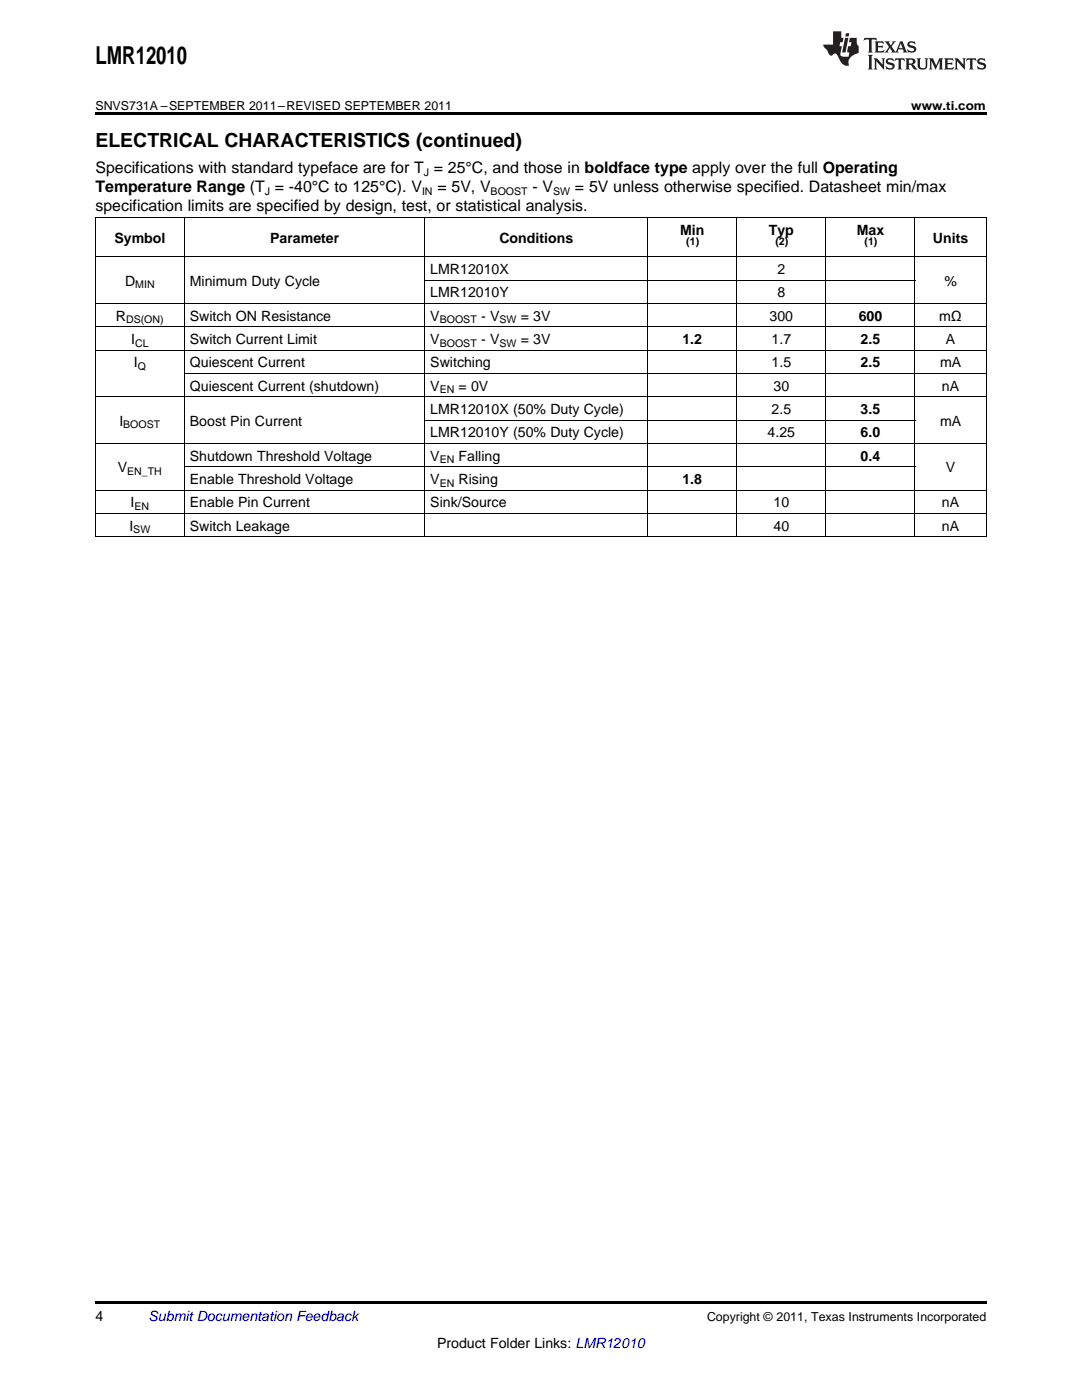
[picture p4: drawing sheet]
<svg xmlns="http://www.w3.org/2000/svg" width="216mm" height="279mm" viewBox="0 0 216 279" stroke-linecap="round" stroke-linejoin="round" font-family="sans-serif">
<defs><g id="words">
<text font-size="4.9" x="19" y="12.8">LMR12010</text>
<text font-size="3.9" x="19" y="29.3">ELECTRICAL CHARACTERISTICS (continued)</text>
<g font-size="3.2">
<text x="19" y="34.4">Specifications with standard typeface are for T = 25°C, and those in boldface type apply over the full Operating</text>
<text x="19" y="38.3">Temperature Range (T = -40°C to 125°C). V</text>
<text x="87.3" y="38.3">= 5V, V</text>
<text x="106.3" y="38.3">- V</text>
<text x="114.7" y="38.3">= 5V unless otherwise specified. Datasheet min/max</text>
<text x="19" y="42.2">specification limits are specified by design, test, or statistical analysis.</text>
</g>
<g font-size="2.8">
<text x="135.7" y="46.8">Min</text>
<text x="153.4" y="46.8">Typ</text>
<text x="171" y="46.8">Max</text>
<text x="22.8" y="48.4">Symbol</text>
<text x="53.9" y="48.4">Parameter</text>
<text x="99.7" y="48.4">Conditions</text>
<text x="186.2" y="48.4">Units</text>
<text x="25" y="57">D</text>
<text x="37.9" y="57">Minimum Duty Cycle</text>
<text x="85.9" y="54.7">LMR12010X</text>
<text x="85.9" y="59.3">LMR12010Y</text>
<text x="155.1" y="54.7">2</text>
<text x="155.1" y="59.3">8</text>
<text x="188.5" y="57">%</text>
<text x="23.1" y="64">R</text>
<text x="37.9" y="64">Switch ON Resistance</text>
<text x="85.9" y="64">V</text>
<text x="96" y="64">- V</text>
<text x="103.9" y="64">= 3V</text>
<text x="153.6" y="64">300</text>
<text x="171.3" y="64">600</text>
<text x="187.4" y="64">mΩ</text>
<text x="26.2" y="68.7">I</text>
<text x="37.9" y="68.7">Switch Current Limit</text>
<text x="85.9" y="68.7">V</text>
<text x="96" y="68.7">- V</text>
<text x="103.9" y="68.7">= 3V</text>
<text x="136.2" y="68.7">1.2</text>
<text x="154" y="68.7">1.7</text>
<text x="171.7" y="68.7">2.5</text>
<text x="188.7" y="68.7">A</text>
<text x="26.7" y="73.3">I</text>
<text x="37.9" y="73.3">Quiescent Current</text>
<text x="37.9" y="78">Quiescent Current (shutdown)</text>
<text x="85.9" y="73.3">Switching</text>
<text x="85.9" y="78">V</text>
<text x="91.5" y="78">= 0V</text>
<text x="154" y="73.3">1.5</text>
<text x="154.3" y="78">30</text>
<text x="171.7" y="73.3">2.5</text>
<text x="187.6" y="73.3">mA</text>
<text x="188" y="78">nA</text>
<text x="85.9" y="82.6">LMR12010X (50% Duty Cycle)</text>
<text x="154" y="82.6">2.5</text>
<text x="171.7" y="82.6">3.5</text>
<text x="23.8" y="84.9">I</text>
<text x="37.9" y="84.9">Boost Pin Current</text>
<text x="85.9" y="87.3">LMR12010Y (50% Duty Cycle)</text>
<text x="153.2" y="87.3">4.25</text>
<text x="171.7" y="87.3">6.0</text>
<text x="187.6" y="84.9">mA</text>
<text x="23.5" y="94.3">V</text>
<text x="37.9" y="91.9">Shutdown Threshold Voltage</text>
<text x="85.9" y="91.9">V</text>
<text x="91.5" y="91.9">Falling</text>
<text x="171.7" y="91.9">0.4</text>
<text x="188.7" y="94.3">V</text>
<text x="26.1" y="101.2">I</text>
<text x="37.9" y="96.6">Enable Threshold Voltage</text>
<text x="37.9" y="101.2">Enable Pin Current</text>
<text x="85.9" y="96.6">V</text>
<text x="85.9" y="101.2">Sink/Source</text>
<text x="91.5" y="96.6">Rising</text>
<text x="136.2" y="96.6">1.8</text>
<text x="154.3" y="101.2">10</text>
<text x="188" y="101.2">nA</text>
<text x="25.8" y="105.9">I</text>
<text x="37.9" y="105.9">Switch Leakage</text>
<text x="154.3" y="105.9">40</text>
<text x="188" y="105.9">nA</text>
<text x="19" y="263.6">4</text>
<text x="87.2" y="269">Product Folder Links: LMR12010</text>
</g>
<text font-size="2.8" fill="#0000c8" x="29.6" y="263.6">Submit Documentation Feedback</text>
<g font-size="2.5">
<text x="19" y="21.9">SNVS731A –SEPTEMBER 2011–REVISED SEPTEMBER 2011</text>
<text x="181.8" y="21.9">www.ti.com</text>
<text x="141.1" y="263.6">Copyright © 2011, Texas Instruments Incorporated</text>
</g>
<g font-size="2.1">
<text x="84.6" y="35.1">J</text>
<text x="52.8" y="38.9">J</text>
<text x="84.2" y="38.9">IN</text>
<text x="97.9" y="38.9">BOOST</text>
<text x="110.4" y="38.9">SW</text>
<text x="136.9" y="48.9">(1)</text>
<text x="154.7" y="48.9">(2)</text>
<text x="172.5" y="48.9">(1)</text>
<text x="27" y="57.6">MIN</text>
<text x="25.2" y="64.6">DS(ON)</text>
<text x="87.7" y="64.6">BOOST</text>
<text x="99.7" y="64.6">SW</text>
<text x="27" y="69.2">CL</text>
<text x="87.7" y="69.2">BOOST</text>
<text x="99.7" y="69.2">SW</text>
<text x="27.5" y="73.9">Q</text>
<text x="87.7" y="78.5">EN</text>
<text x="24.6" y="85.5">BOOST</text>
<text x="25.4" y="94.8">EN_TH</text>
<text x="87.7" y="92.5">EN</text>
<text x="26.8" y="101.8">EN</text>
<text x="87.7" y="97.2">EN</text>
<text x="26.6" y="106.5">SW</text>
</g>
</g></defs>
<path d="M19 22.5h177.8v.5h-177.8zM19 259.7h177.8v.5h-177.8z" fill="#000"/>
<g fill="none" stroke="#000" stroke-width=".2">
<path d="M19 51.2h177.8M19 43.4h177.8M19.1 43.5v63.7M36.8 43.5v63.7M84.8 43.5v63.7M84.8 55.9h97.8M129.2 43.5v63.7M147 43.5v63.7M164.8 43.5v63.7M182.5 43.5v63.7M196.8 43.5v63.7M19 79.2h177.8"/>
<path d="M19 69.9h177.8M19 65.2h177.8M19 60.6h177.8M36.8 74.5h160M19 97.8h177.8M19 88.5h177.8M36.8 93.2h145.8M84.8 83.8h97.8M19 107.1h177.8M19 102.5h177.8"/>
</g>
<g fill="#231f20">
<path d="M172.5 7.6l-.1 .5 .4-.2h.6v.1v2.1l-.2 .4h.9l-.2-.4v-2.1l.1-.1h.5l.5 .2-.2-.5zM174.5 8.3l.2 .3v1.5l-.2 .4h1.8l.2-.6a1.04 1.04 0 0 1-1.3 .2v-.7h.6l.3 .2v-.6l-.3 .2h-.6v-.6l.8-.1 .4 .3-.2-.5zM176.5 8.3l.9 1.1-.9 1.1h.8l-.2-.2 .4-.7 .5 .7-.2 .2h1.5l-.2-.2 .2-.4h.9l.1 .4-.2 .2h1l-.3-.3-.7-1.9h-.5l-.9 2-.8-1 .9-1h-.8l.1 .3-.4 .5-.3-.6 .1-.2zM179.7 8.6l.4 1h-.7zM181.3 8.4a.63 .63 0 0 0-.2 .7 .63 .63 0 0 0 .6 .4l.6 .2 .1 .2a.75 .75 0 0 1-.7 .4 .75 .75 0 0 1-.6-.5l.1 .7 .1-.1a1.11 1.11 0 0 0 1.5-.6 1.13 1.13 0 0 0-1.2-.8l-.1-.4a1.04 1.04 0 0 1 1.2 .2l-.2-.5-.2 .1-.4-.2zM173.2 10.9l.2 .4v2.2l-.2 .4h1l-.3-.4v-2.2l.3-.4zM174.3 11.6l.3 .4v1.5l-.3 .4h.8l-.2-.4v-1.3l1.5 1.7v-1.9l.2-.4h-.7l.2 .4v.9l-1.1-1.3zM177 11.8a.62 .62 0 0 0-.2 .7 .62 .62 0 0 0 .6 .4l.6 .1 .1 .3a.76 .76 0 0 1-.7 .3 .76 .76 0 0 1-.7-.4l.2 .7 .1-.1a1.11 1.11 0 0 0 1.5-.6 1.13 1.13 0 0 0-1.2-.8l-.1-.4a1.04 1.04 0 0 1 1.2 .2l-.2-.6-.2 .1-.5-.1zM178.7 11.6l-.2 .6a.61 .61 0 0 1 .8-.3v1.6l-.2 .4h.9l-.2-.4v-1.6a.63 .63 0 0 1 .7 .3l-.1-.6zM180.6 11.6l.3 .4v1.5l-.3 .4h1l-.2-.2-.1-.8 .6 .2a.76 .76 0 0 0 1.2 .7l-1-1a.58 .58 0 0 0 .6-.5 .58 .58 0 0 0-.5-.6zM181.4 11.9h.1a.45 .45 0 0 1 .5 .1 .45 .45 0 0 1 .1 .5l-.8 .2zM182.9 11.6l.2 .2a2.17 2.17 0 0 0 .3 1.9 .99 .99 0 0 0 1.6-.6v-1.1l.2-.4h-.7l.2 .2a1.92 1.92 0 0 1-.2 1.8 .6 .6 0 0 1-.9-.5v-1.1l.2-.4zM185.4 11.6l.2 .4v1.5l-.2 .4h.7l-.2-.4v-1.4l.8 1.8 .8-1.8v1.4l-.2 .4h.9l-.2-.4v-1.5l.2-.4h-.8l-.6 1.5-.6-1.5zM188.4 11.6l.2 .4v1.5l-.2 .4h1.8l.1-.6a1.04 1.04 0 0 1-1.2 .1v-.6h.5l.4 .2v-.6l-.4 .2h-.5v-.7h.8l.3 .3-.1-.6zM190.5 11.6l.2 .4v1.5l-.2 .4h.7l-.2-.4v-1.3l1.5 1.7v-1.9l.2-.4h-.7l.2 .4v.9l-1.1-1.3zM192.9 11.6l-.1 .6a.61 .61 0 0 1 .7-.3l.1 1.6-.3 .4h1l-.3-.4 .1-1.6a.63 .63 0 0 1 .7 .3l-.1-.6zM195.2 11.8a.62 .62 0 0 0-.2 .7 .62 .62 0 0 0 .6 .4l.6 .1 .1 .3a.76 .76 0 0 1-.7 .3 .76 .76 0 0 1-.6-.4l.1 .7 .1-.1a1.11 1.11 0 0 0 1.6-.6 1.13 1.13 0 0 0-1.3-.8l-.1-.4a1.04 1.04 0 0 1 1.2 .2l-.1-.6-.2 .1-.5-.1z"/>
<path d="M166.2 6.3v2.6h-1.9v.4l.8 .9a.91 .91 0 0 0 1 .8 .56 .56 0 0 1 .5-.3 .56 .56 0 0 1 .5 .3l.4 .8a1.53 1.53 0 0 0 1.9 1.2 1.54 1.54 0 0 1 1-2.1l.9-.3v-1.4a1.52 1.52 0 0 1-.4-1.6h-1.3l-.2 .8h.5l-.2 .8h-.5l-.1 1v.2l.4 .1-.2 .8a1.93 1.93 0 0 1-1.6-.3l.3-1.8h-.5l.2-.8h.4l.2-.8h-.4v-1.3zM168.6 7.6l-.6 2.9h.7l.6-2.9zM168.8 6.6l-.1 .7h.6l.2-.7z"/>
</g>
<use href="#words"/>
</svg>
